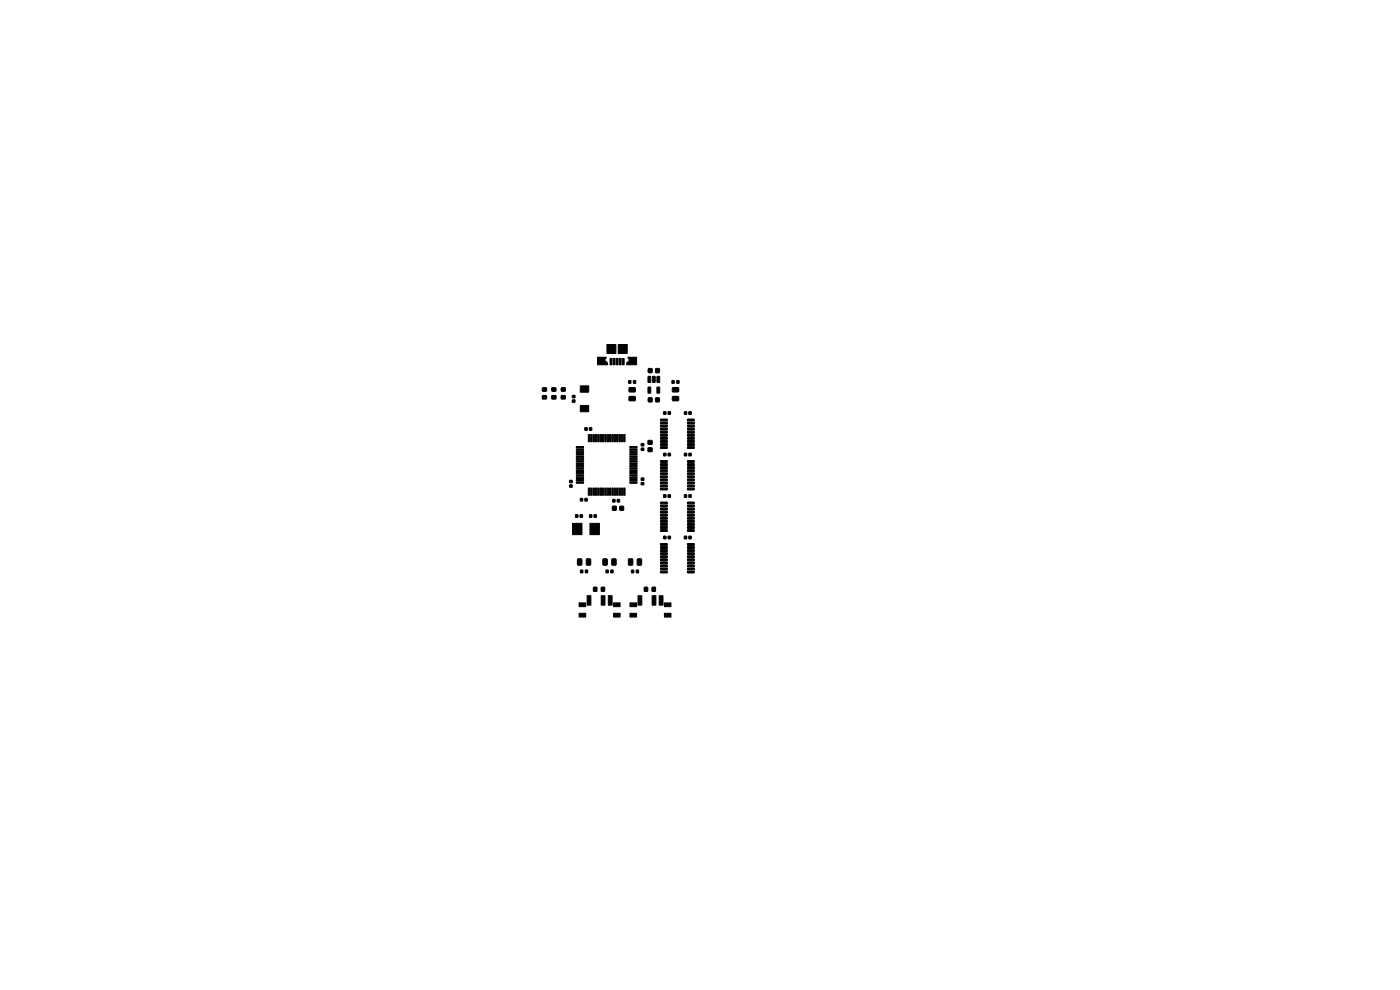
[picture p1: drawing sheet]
<svg xmlns="http://www.w3.org/2000/svg" width="297mm" height="210mm" viewBox="0 0 297 210" stroke-linecap="round" stroke-linejoin="round" font-family="sans-serif">
<g fill="#000" stroke="#000" stroke-width=".21">
<path d="M126.8 75.8h1.8l-.2 .4v.4l.5 .3v.5h-2.1zM129.4 76h.4v1.4h-.4zM130.1 76h.4v1.4h-.4zM128.8 73.1h1.9v1.9h-1.9zM130.7 76h.4v1.4h-.4zM131.4 76h.4v1.4h-.4zM132 76h.4v1.4h-.4zM133.2 75.8h1.9v1.6h-2.1v-.5l.5-.3v-.4zM131.2 73.1h1.9v1.9h-1.9zM137.5 78.2h.8v.8h-.8zM137.5 79.9h.5v1.2h-.5zM138.5 79.9h.5l-.1 1.2h-.5z"/>
<path d="M139.1 78.2h.8v.8h-.8zM139.4 79.9h.5v1.2h-.5zM115.1 83.9h.8v.7h-.8zM115.1 82.3h.8v.7h-.8zM117.1 83.9h.8v.7h-.8zM117.1 82.3h.8v.7h-.8zM119.1 83.9h.8v.7h-.8zM119.1 82.3h.8v.7h-.8zM121.4 84.8h.6v.5h-.6zM121.4 83.9h.6v.5h-.6zM122.3 94.7h1.4l.1 .2-1.5 .1zM122.3 95.2h1.4l.1 .2-1.5 .1z"/>
<path d="M122.3 95.7h1.4l.1 .2-1.5 .1zM122.3 96.2h1.4l.1 .2-1.5 .1zM122.3 96.7h1.4l.1 .2-1.5 .1zM122.3 97.2h1.4l.1 .2-1.5 .1zM122.3 97.7h1.4l.1 .2-1.5 .1zM122.3 98.2h1.4l.1 .2-1.5 .1zM122.3 98.7h1.4l.1 .2-1.5 .1zM122.3 99.2h1.4l.1 .2-1.5 .1zM123.1 81.9h1.8v1.3h-1.8zM123.1 86h1.8v1.3h-1.8zM124.1 90.7h.5v.6h-.5zM124.8 92.2h.3l-.1 1.5-.2-.1z"/>
<path d="M125 90.7h.5v.6h-.5zM125.3 92.2h.3l-.1 1.5-.2-.1zM125.8 92.2h.3l-.1 1.5-.2-.1zM126.3 92.2h.3l-.1 1.5-.2-.1zM126.8 92.2h.3l-.1 1.5-.2-.1zM127.3 92.2h.3l-.1 1.5-.2-.1zM127.8 92.2h.3l-.1 1.5-.2-.1zM128.3 92.2h.3l-.1 1.5-.2-.1zM128.8 92.2h.3l-.1 1.5-.2-.1zM129.3 92.2h.3l-.1 1.5-.2-.1zM129.8 92.2h.3l-.1 1.5-.2-.1zM130.3 92.2h.3l-.1 1.5-.2-.1z"/>
<path d="M130.8 92.2h.3l-.1 1.5-.2-.1zM131.3 92.2h.3l-.1 1.5-.2-.1zM131.8 92.2h.3l-.1 1.5-.2-.1zM132.3 92.2h.3l-.1 1.5-.2-.1zM133.4 80.7h.4v.6h-.4zM133.6 99.2h1.5l.1 .2-1.5 .1zM133.6 98.7h1.5l.1 .2-1.5 .1zM133.6 98.2h1.5l.1 .2-1.5 .1zM133.6 97.7h1.5l.1 .2-1.5 .1zM133.6 97.2h1.5l.1 .2-1.5 .1zM133.6 96.7h1.5l.1 .2-1.5 .1zM133.6 96.2h1.5l.1 .2-1.5 .1z"/>
<path d="M133.6 95.7h1.5l.1 .2-1.5 .1zM133.6 95.2h1.5l.1 .2-1.5 .1zM133.6 94.7h1.5l.1 .2-1.5 .1zM134.4 80.7h.4v.6h-.4zM133.5 82.3l1.2-.1 .1 .2v.6l-.2 .2h-1l-.2-.3zM133.5 84.1h1.2l.1 .2v.6l-.2 .1h-1l-.2-.2zM136 94.1h.6v.5h-.6zM136 95.1h.6v.4h-.6zM137.5 82.1l.5 .1v1.2l-.5-.1zM137.5 93.5h.8v.7h-.8zM137.5 95h.8v.8h-.8zM137.5 84.4h.8v.8h-.8z"/>
<path d="M139.4 82.1l.5 .1v1.2l-.5-.1zM139.1 84.4h.8v.8h-.8zM140.1 97.7h1.4l.1 .3-1.4 .1zM140.1 98.4h1.4l.1 .3h-1.4zM140.1 99h1.4l.1 .3-1.4 .1zM140.1 99.7h1.4l.1 .3h-1.4zM140.1 88.9h1.4l.1 .3-1.4 .1zM140.1 89.6h1.4l.1 .3h-1.4zM140.1 90.2h1.4l.1 .3-1.4 .1zM140.1 90.9h1.4l.1 .3h-1.4zM140.1 91.5h1.4l.1 .3-1.4 .1zM140.1 92.2h1.4l.1 .3h-1.4z"/>
<path d="M140.1 92.8h1.4l.1 .3-1.4 .1zM140.1 93.5h1.4l.1 .3h-1.4zM140.1 94.1h1.4l.1 .3-1.4 .1zM140.1 94.8h1.4l.1 .3h-1.4zM140.8 87.4h.5v.5h-.5zM140.8 96.2h.5v.5h-.5zM141.7 87.4h.5v.5h-.5zM141.7 96.2h.5v.5h-.5zM142.6 80.7h.4v.6h-.4zM142.7 82.3l1.2-.1 .1 .2v.6l-.2 .2h-1l-.2-.3zM142.7 84.1h1.2l.1 .2v.6l-.2 .1h-1l-.2-.2zM143.6 80.7h.4v.6h-.4z"/>
<path d="M145.2 96.2h.5v.5h-.5zM145.2 87.4h.5v.5h-.5zM145.9 99.7h1.3l.1 .3h-1.4zM145.9 99h1.3l.1 .3-1.4 .1zM145.9 98.4h1.3l.1 .3h-1.4zM145.9 97.7h1.3l.1 .3-1.4 .1zM145.9 94.8h1.3l.1 .3h-1.4zM145.9 94.1h1.3l.1 .3-1.4 .1zM145.9 93.5h1.3l.1 .3h-1.4zM145.9 92.8h1.3l.1 .3-1.4 .1zM145.9 92.2h1.3l.1 .3h-1.4zM145.9 91.5h1.3l.1 .3-1.4 .1z"/>
<path d="M145.9 90.9h1.3l.1 .3h-1.4zM145.9 90.2h1.3l.1 .3-1.4 .1zM145.9 89.6h1.3l.1 .3h-1.4zM145.9 88.9h1.3l.1 .3-1.4 .1zM146.1 96.2h.5v.5h-.5zM146.1 87.4h.5v.5h-.5zM120.8 102.9h.6v.4h-.6zM120.8 101.9h.6v.5h-.6zM122.3 99.7h1.4l.1 .2-1.5 .1zM122.3 100.2h1.4l.1 .2-1.5 .1zM122.3 100.7h1.4l.1 .2-1.5 .1zM122.3 101.2h1.4l.1 .2-1.5 .1z"/>
<path d="M122.3 101.7h1.4l.1 .2-1.5 .1zM122.3 102.2h1.4l.1 .2-1.5 .1zM122.6 118.6l.6-.1 .2 .2 .1 1-.2 .2h-.6l-.2-.1zM122.1 109.2h.5v.5h-.5zM121.5 111h2v2.4h-2zM123.1 109.2h.4v.5h-.4zM123.1 105.7h.5v.6h-.5zM124.4 118.6l.7-.1 .2 .2v1l-.1 .2h-.6l-.2-.1zM124.1 105.7h.5v.6h-.5zM124.8 103.5l.3 .1-.1 1.5-.2-.1zM125.1 109.2h.4v.5h-.4zM125.3 103.5l.3 .1-.1 1.5-.2-.1z"/>
<path d="M125.8 103.5l.3 .1-.1 1.5-.2-.1zM126 109.2h.5v.5h-.5zM126.3 103.5l.3 .1-.1 1.5-.2-.1zM126.8 103.5l.3 .1-.1 1.5-.2-.1zM125.2 111h2v2.4h-2zM127.3 103.5l.3 .1-.1 1.5-.2-.1zM128 118.6l.6-.1 .2 .2 .1 1-.2 .2h-.6l-.2-.1zM127.8 103.5l.3 .1-.1 1.5-.2-.1zM128.3 103.5l.3 .1-.1 1.5-.2-.1zM128.8 103.5l.3 .1-.1 1.5-.2-.1zM129.3 103.5l.3 .1-.1 1.5-.2-.1zM129.8 118.6l.7-.1 .2 .2v1l-.1 .2h-.6l-.2-.1z"/>
<path d="M129.8 103.5l.3 .1-.1 1.5-.2-.1zM130.3 103.5l.3 .1-.1 1.5-.2-.1zM130 106h.5v.5h-.5zM129.9 107.4h.8v.8h-.8zM130.8 103.5l.3 .1-.1 1.5-.2-.1zM131.3 103.5l.3 .1-.1 1.5-.2-.1zM130.9 106h.5v.5h-.5zM131.8 103.5l.3 .1-.1 1.5-.2-.1zM131.5 107.4h.8v.8h-.8zM132.3 103.5l.3 .1-.1 1.5-.2-.1zM133.4 118.6l.6-.1 .2 .2 .1 1-.2 .2h-.6l-.2-.1zM133.6 102.2h1.5l.1 .2-1.5 .1z"/>
<path d="M133.6 101.7h1.5l.1 .2-1.5 .1zM133.6 101.2h1.5l.1 .2-1.5 .1zM133.6 100.7h1.5l.1 .2-1.5 .1zM133.6 100.2h1.5l.1 .2-1.5 .1zM133.6 99.7h1.5l.1 .2-1.5 .1zM135.2 118.6l.7-.1 .2 .2v1l-.1 .2h-.6l-.2-.1zM136 101.4h.6v.5h-.6zM136 102.4h.6v.4h-.6zM140.1 106.5h1.4l.1 .3-1.4 .1zM140.1 107.2h1.4l.1 .3h-1.4zM140.1 107.8h1.4l.1 .3-1.4 .1zM140.1 108.5h1.4l.1 .3h-1.4z"/>
<path d="M140.1 109.1h1.4l.1 .3-1.4 .1zM140.1 109.8h1.4l.1 .3h-1.4zM140.1 110.4h1.4l.1 .3-1.4 .1zM140.1 111.1h1.4l.1 .3h-1.4zM140.1 111.7h1.4l.1 .3-1.4 .1zM140.1 112.4h1.4l.1 .3h-1.4zM140.1 100.3h1.4l.1 .3-1.4 .1zM140.1 101h1.4l.1 .3h-1.4zM140.1 101.6h1.4l.1 .3-1.4 .1zM140.1 102.3h1.4l.1 .3h-1.4zM140.1 102.9h1.4l.1 .3-1.4 .1zM140.1 103.6h1.4l.1 .3h-1.4z"/>
<path d="M140.1 115.3h1.4l.1 .3-1.4 .1zM140.1 116h1.4l.1 .3h-1.4zM140.1 116.6h1.4l.1 .3-1.4 .1zM140.1 117.3h1.4l.1 .3h-1.4zM140.1 117.9h1.4l.1 .3-1.4 .1zM140.1 118.6h1.4l.1 .3h-1.4zM140.1 119.2h1.4l.1 .3-1.4 .1zM140.1 119.9h1.4l.1 .3h-1.4zM140.8 105h.5v.5h-.5zM140.8 113.8h.5v.5h-.5zM141.7 105h.5v.5h-.5zM141.7 113.8h.5v.5h-.5z"/>
<path d="M145.2 113.8h.5v.5h-.5zM145.2 105h.5v.5h-.5zM145.9 112.4h1.3l.1 .3h-1.4zM145.9 111.7h1.3l.1 .3-1.4 .1zM145.9 111.1h1.3l.1 .3h-1.4zM145.9 110.4h1.3l.1 .3-1.4 .1zM145.9 109.8h1.3l.1 .3h-1.4zM145.9 109.1h1.3l.1 .3-1.4 .1zM145.9 108.5h1.3l.1 .3h-1.4zM145.9 107.8h1.3l.1 .3-1.4 .1zM145.9 107.2h1.3l.1 .3h-1.4zM145.9 106.5h1.3l.1 .3-1.4 .1z"/>
<path d="M145.9 103.6h1.3l.1 .3h-1.4zM145.9 102.9h1.3l.1 .3-1.4 .1zM145.9 102.3h1.3l.1 .3h-1.4zM145.9 101.6h1.3l.1 .3-1.4 .1zM145.9 101h1.3l.1 .3h-1.4zM145.9 100.3h1.3l.1 .3-1.4 .1zM145.9 119.9h1.3l.1 .3h-1.4zM145.9 119.2h1.3l.1 .3-1.4 .1zM145.9 118.6h1.3l.1 .3h-1.4zM145.9 117.9h1.3l.1 .3-1.4 .1zM145.9 117.3h1.3l.1 .3h-1.4zM145.9 116.6h1.3l.1 .3-1.4 .1z"/>
<path d="M145.9 116h1.3l.1 .3h-1.4zM145.9 115.3h1.3l.1 .3-1.4 .1zM146.1 113.8h.5v.5h-.5zM146.1 105h.5v.5h-.5zM122.8 127.9h1.4v.8h-1.4zM122.8 130.1h1.4v.8h-1.4zM123.2 120.9h.4v.6h-.4zM124.2 120.9h.4v.6h-.4zM124.5 126.4h.9v2h-.9zM125.9 124.6h.7v.8h-.7zM127.5 126.4h.9v2h-.9zM127.6 124.6h.7v.8h-.7z"/>
<path d="M128.6 120.9h.4v.6h-.4zM129.1 126.4h.7v2h-.7zM129.6 120.9h.4v.6h-.4zM130.2 127.9h1.3v.8h-1.3zM130.2 130.1h1.3v.8h-1.3zM133.6 127.9h1.4v.8h-1.4zM133.6 130.1h1.4v.8h-1.4zM134 120.9h.4v.6h-.4zM135 120.9h.4v.6h-.4zM135.3 126.4h.8v2h-.8zM136.7 124.6h.7v.8h-.7zM138.3 126.4h.8v2h-.8z"/>
<path d="M138.3 124.6h.7v.8h-.7zM139.8 126.4h.8v2h-.8zM140.1 120.5h1.4l.1 .3-1.4 .1zM140.1 121.2h1.4l.1 .3h-1.4zM140.9 127.9h1.4v.8h-1.4zM140.9 130.1h1.4v.8h-1.4zM145.9 121.2h1.3l.1 .3h-1.4zM145.9 120.5h1.3l.1 .3-1.4 .1z"/>
</g>
</svg>
